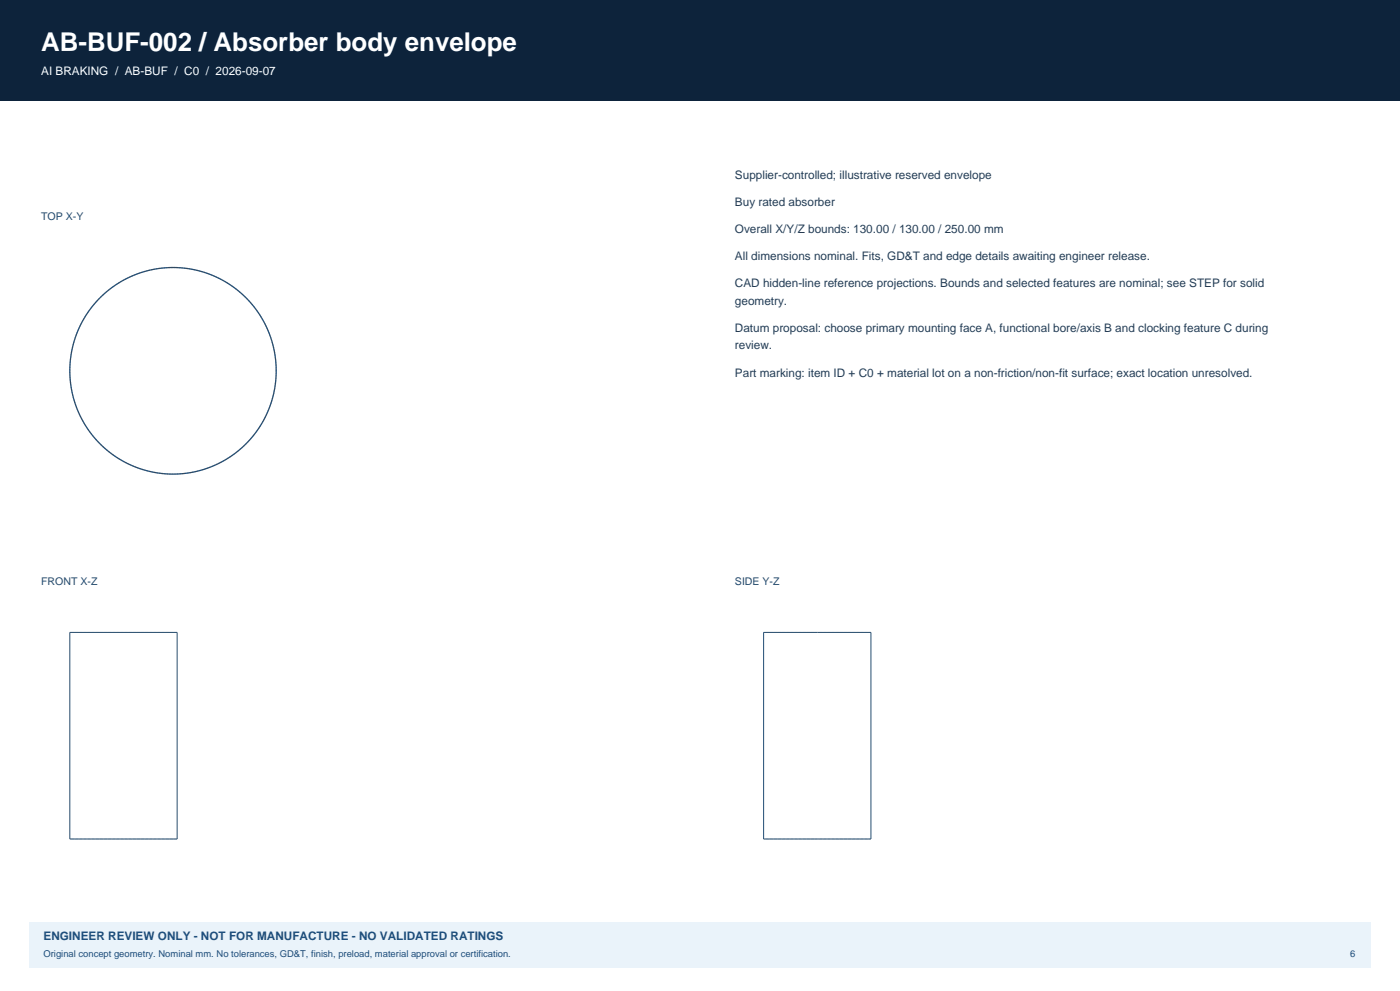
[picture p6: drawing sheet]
<svg xmlns="http://www.w3.org/2000/svg" width="420mm" height="297mm" viewBox="0 0 420 297" stroke-linecap="round" stroke-linejoin="round" font-family="sans-serif">
<defs><g id="words">
<text font-size="7.8" fill="#fff" x="12.3" y="15.2">AB-BUF-002 / Absorber body envelope</text>
<text font-size="3.5" fill="#fff" x="12.3" y="22.6">AI BRAKING / AB-BUF / C0 / 2026-09-07</text>
<g font-size="3.5" fill="#243e57">
<text x="220.5" y="53.6">Supplier-controlled; illustrative reserved envelope</text>
<text x="220.5" y="61.7">Buy rated absorber</text>
<text x="220.5" y="69.8">Overall X/Y/Z bounds: 130.00 / 130.00 / 250.00 mm</text>
<text x="220.5" y="77.9">All dimensions nominal. Fits, GD&amp;T and edge details awaiting engineer release.</text>
<text x="220.5" y="86">CAD hidden-line reference projections. Bounds and selected features are nominal; see STEP for solid</text>
<text x="220.5" y="91.3">geometry.</text>
<text x="220.5" y="99.4">Datum proposal: choose primary mounting face A, functional bore/axis B and clocking feature C during</text>
<text x="220.5" y="104.7">review.</text>
<text x="220.5" y="112.9">Part marking: item ID + C0 + material lot on a non-friction/non-fit surface; exact location unresolved.</text>
</g>
<text font-size="3.5" fill="#1b4e80" x="13.1" y="281.8">ENGINEER REVIEW ONLY - NOT FOR MANUFACTURE - NO VALIDATED RATINGS</text>
<g font-size="3.2" fill="#254c6e">
<text x="12.3" y="65.9">TOP X-Y</text>
<text x="12.3" y="175.3">FRONT X-Z</text>
<text x="220.5" y="175.3">SIDE Y-Z</text>
</g>
<g font-size="2.8" fill="#1b4e80">
<text x="13.1" y="286.8">Original concept geometry. Nominal mm. No tolerances, GD&amp;T, finish, preload, material approval or certification.</text>
<text x="405" y="286.8">6</text>
</g>
</g></defs>
<path d="M0 0h420v30h-420z" fill-rule="evenodd" fill="#0d233b"/>
<path d="M8.8 276.2h402.4v13.7h-402.4z" fill-rule="evenodd" fill="#eaf3fa"/>
<path d="M82.9 111.1l-.6-5.8-.7-3-1-2.9-2.7-5.1-1.8-2.5-2.1-2.3-4.4-3.8-2.7-1.6-2.7-1.4-2.9-1.1-3-.8-3.1-.4-3-.2-3.1 .1-3.1 .4-5.6 1.7-2.8 1.3-2.6 1.5-2.5 1.8-2.3 2.1-2.1 2.3-1.9 2.4-1.6 2.7-1.3 2.8-1 2.9-.8 3-.6 5.8 .2 3 .4 3.1 .8 3 1 2.9 1.3 2.8 1.6 2.6 3.7 4.5 4.5 3.8 2.6 1.6 2.8 1.3 2.9 1.1 3 .8 3 .4 3.1 .2 3.1-.2 3.1-.4 2.9-.8 2.9-1 5.2-2.8 2.5-1.8 2.3-2.1 2-2.2 1.9-2.5 1.6-2.7 1.3-2.8 1-2.9 .7-3 .6-5.8" fill="none" stroke="#a5bccd" stroke-width=".38" stroke-dasharray=".4 .4" stroke-linecap="butt"/>
<circle cx="51.9" cy="111.1" r="31" fill="none" stroke="#254c6e" stroke-width=".38"/>
<path d="M53.1 189.5h-32.2M261.3 189.5h-32.2M53.1 251.4h-32.2M261.3 251.4h-32.2" fill="none" stroke="#a5bccd" stroke-width=".3" stroke-dasharray=".2 .2" stroke-linecap="butt"/>
<path d="M20.9 189.5h32.2v61.9h-32.2zM229.1 189.5h32.2v61.9h-32.2z" fill="none" stroke="#254c6e" stroke-width=".3"/>
<use href="#words"/>
</svg>
